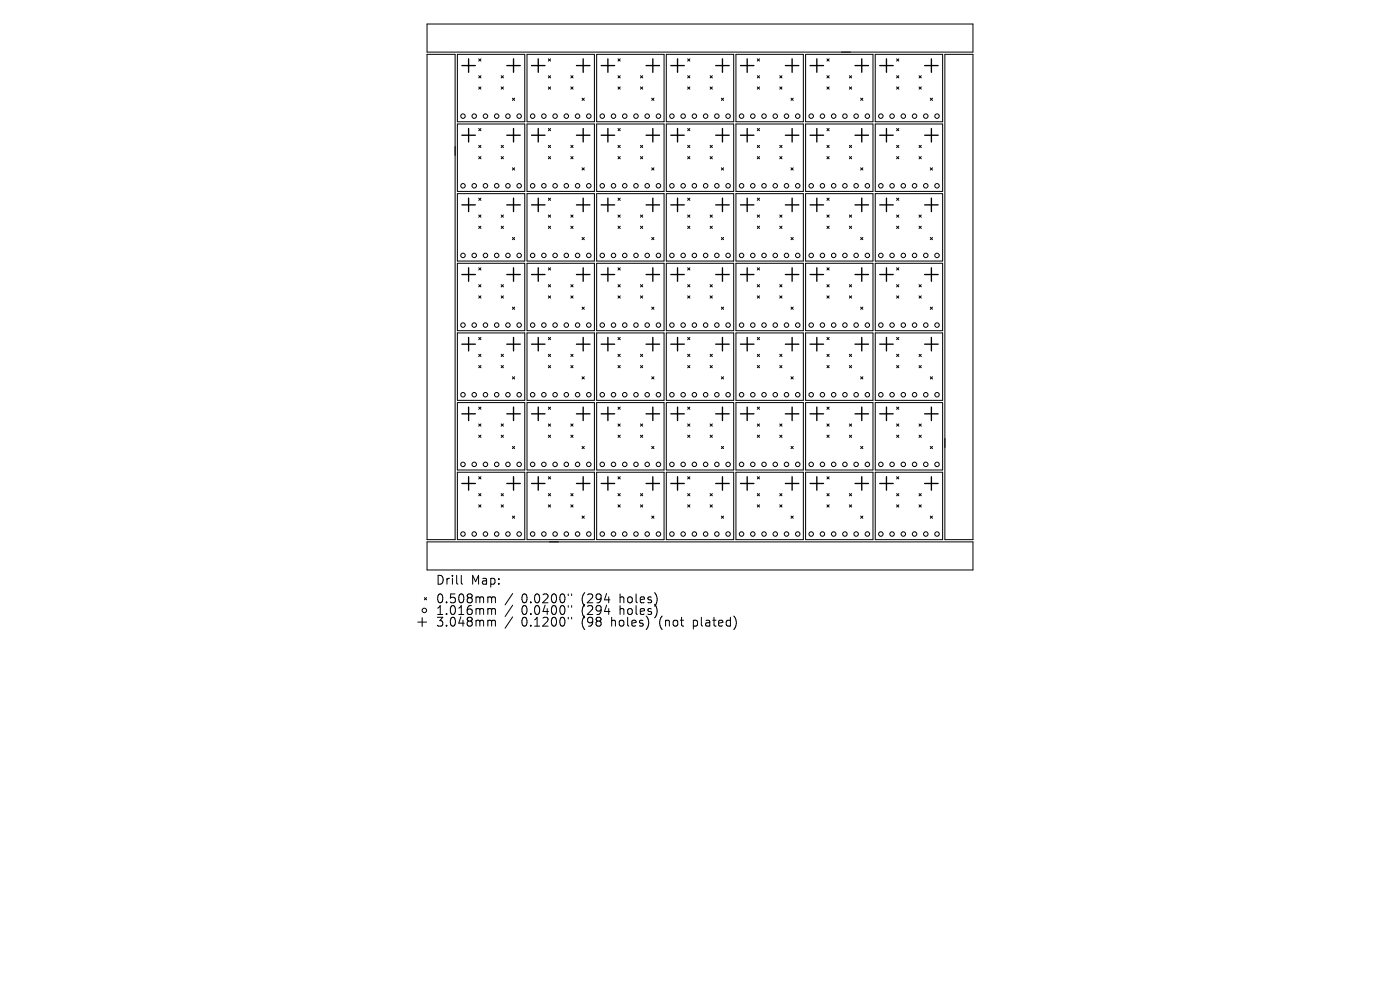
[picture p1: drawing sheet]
<svg xmlns="http://www.w3.org/2000/svg" width="297mm" height="210mm" viewBox="0 0 297 210" stroke-linecap="round" stroke-linejoin="round" font-family="sans-serif">
<defs><g id="words">
<g font-size="2.6">
<text x="92.4" y="124.3">Drill</text>
<text x="99.9" y="124.3">Map:</text>
<text x="92.4" y="128.2">0.508mm</text>
<text x="92.4" y="130.7">1.016mm</text>
<text x="110.6" y="128.2">0.0200&quot;</text>
<text x="110.6" y="130.7">0.0400&quot;</text>
<text x="123.5" y="128.2">(294</text>
<text x="123.5" y="130.7">(294</text>
<text x="131.7" y="128.2">holes)</text>
<text x="131.7" y="130.7">holes)</text>
<text x="92.4" y="133.2">3.048mm</text>
<text x="110.6" y="133.2">0.1200&quot;</text>
<text x="123.5" y="133.2">(98</text>
<text x="129.9" y="133.2">holes)</text>
<text x="140.3" y="133.2">(not</text>
<text x="147.6" y="133.2">plated)</text>
</g>
</g></defs>
<g fill="none" stroke="#000" stroke-width=".21">
<path d="M90.6 5.1h115.8v6h-115.8zM90.6 11.5h6v103h-6zM97 11.5h14.3v14.3h-14.3zM101.6 12.5l.4 .5M101.6 16.1l.4 .4M101.6 18.4l.4 .5M102 12.5l-.4 .5M102 16.1l-.4 .4M102 18.4l-.4 .5M106.3 16.1l.5 .4M106.3 18.4l.5 .5M106.8 16.1l-.5 .4"/>
<path d="M106.8 18.4l-.5 .5M111.8 11.5h14.3v14.3h-14.3zM116.3 12.5l.5 .5M116.3 16.1l.5 .4M116.3 18.4l.5 .5M116.8 12.5l-.5 .5M116.8 16.1l-.5 .4M116.8 18.4l-.5 .5M121.1 16.1l.5 .4M121.1 18.4l.5 .5M121.6 16.1l-.5 .4M121.6 18.4l-.5 .5"/>
<path d="M126.6 11.5h14.3v14.3h-14.3zM131.1 12.5l.5 .5M131.1 16.1l.5 .4M131.1 18.4l.5 .5M131.6 12.5l-.5 .5M131.6 16.1l-.5 .4M131.6 18.4l-.5 .5M135.9 16.1l.4 .4M135.9 18.4l.4 .5M136.3 16.1l-.4 .4M136.3 18.4l-.4 .5M141.4 11.5h14.3v14.3h-14.3z"/>
<path d="M145.9 12.5l.5 .5M145.9 16.1l.5 .4M145.9 18.4l.5 .5M146.4 12.5l-.5 .5M146.4 18.4l-.5 .5M146.4 16.1l-.5 .4M150.6 16.1l.5 .4M150.6 18.4l.5 .5M151.1 16.1l-.5 .4M151.1 18.4l-.5 .5M156.1 11.5h14.3v14.3h-14.3zM160.7 12.5l.4 .5"/>
<path d="M160.7 16.1l.4 .4M160.7 18.4l.4 .5M161.1 12.5l-.4 .5M161.1 16.1l-.4 .4M161.1 18.4l-.4 .5M165.4 16.1l.5 .4M165.4 18.4l.5 .5M165.9 16.1l-.5 .4M165.9 18.4l-.5 .5M170.9 11.5h14.3v14.3h-14.3zM175.4 12.5l.5 .5M175.4 16.1l.5 .4"/>
<path d="M175.4 18.4l.5 .5M175.9 12.5l-.5 .5M175.9 16.1l-.5 .4M175.9 18.4l-.5 .5M180.2 16.1l.5 .4M180.2 18.4l.5 .5M180.7 16.1l-.5 .4M180.7 18.4l-.5 .5M185.7 11.5h14.3v14.3h-14.3zM190.2 12.5l.5 .5M190.2 16.1l.5 .4M190.2 18.4l.5 .5"/>
<path d="M190.7 12.5l-.5 .5M190.7 16.1l-.5 .4M190.7 18.4l-.5 .5M195 16.1l.4 .4M195 18.4l.4 .5M195.4 16.1l-.4 .4M195.4 18.4l-.4 .5M200.5 11.5h5.9v103h-5.9zM97 26.3h14.3v14.3h-14.3zM101.6 27.3l.4 .4M101.6 30.8l.4 .5M101.6 33.2l.4 .5"/>
<path d="M102 27.3l-.4 .4M102 30.8l-.4 .5M102 33.2l-.4 .5M106.3 30.8l.5 .5M106.3 33.2l.5 .5M106.8 30.8l-.5 .5M106.8 33.2l-.5 .5M108.7 20.8l.5 .5M108.7 35.6l.5 .5M109.2 20.8l-.5 .5M109.2 35.6l-.5 .5M111.8 26.3h14.3v14.3h-14.3z"/>
<path d="M116.3 27.3l.5 .4M116.3 30.8l.5 .5M116.3 33.2l.5 .5M116.8 27.3l-.5 .4M116.8 30.8l-.5 .5M116.8 33.2l-.5 .5M121.1 30.8l.5 .5M121.1 33.2l.5 .5M121.6 30.8l-.5 .5M121.6 33.2l-.5 .5M123.5 35.6l.5 .5M123.5 20.8l.5 .5"/>
<path d="M124 35.6l-.5 .5M124 20.8l-.5 .5M126.6 26.3h14.3v14.3h-14.3zM131.1 27.3l.5 .4M131.1 30.8l.5 .5M131.1 33.2l.5 .5M131.6 27.3l-.5 .4M131.6 33.2l-.5 .5M131.6 30.8l-.5 .5M135.9 33.2l.4 .5M135.9 30.8l.4 .5M136.3 30.8l-.4 .5"/>
<path d="M136.3 33.2l-.4 .5M138.3 20.8l.4 .5M138.3 35.6l.4 .5M138.7 20.8l-.4 .5M138.7 35.6l-.4 .5M141.4 26.3h14.3v14.3h-14.3zM145.9 30.8l.5 .5M145.9 33.2l.5 .5M145.9 27.3l.5 .4M146.4 27.3l-.5 .4M146.4 33.2l-.5 .5M146.4 30.8l-.5 .5"/>
<path d="M150.6 30.8l.5 .5M150.6 33.2l.5 .5M151.1 30.8l-.5 .5M151.1 33.2l-.5 .5M153 20.8l.5 .5M153 35.6l.5 .5M153.5 20.8l-.5 .5M153.5 35.6l-.5 .5M156.1 26.3h14.3v14.3h-14.3zM160.7 27.3l.4 .4M160.7 30.8l.4 .5M160.7 33.2l.4 .5"/>
<path d="M161.1 27.3l-.4 .4M161.1 33.2l-.4 .5M161.1 30.8l-.4 .5M165.4 30.8l.5 .5M165.4 33.2l.5 .5M165.9 30.8l-.5 .5M165.9 33.2l-.5 .5M167.8 35.6l.5 .5M167.8 20.8l.5 .5M168.3 20.8l-.5 .5M168.3 35.6l-.5 .5M170.9 26.3h14.3v14.3h-14.3z"/>
<path d="M175.4 27.3l.5 .4M175.4 30.8l.5 .5M175.4 33.2l.5 .5M175.9 27.3l-.5 .4M175.9 33.2l-.5 .5M175.9 30.8l-.5 .5M180.2 33.2l.5 .5M180.2 30.8l.5 .5M180.7 30.8l-.5 .5M180.7 33.2l-.5 .5M182.6 35.6l.5 .5M182.6 20.8l.5 .5"/>
<path d="M183.1 20.8l-.5 .5M183.1 35.6l-.5 .5M185.7 26.3h14.3v14.3h-14.3zM190.2 30.8l.5 .5M190.2 33.2l.5 .5M190.2 27.3l.5 .4M190.7 27.3l-.5 .4M190.7 33.2l-.5 .5M190.7 30.8l-.5 .5M195 30.8l.4 .5M195 33.2l.4 .5M195.4 30.8l-.4 .5"/>
<path d="M195.4 33.2l-.4 .5M197.4 20.8l.4 .5M197.4 35.6l.4 .5M197.8 20.8l-.4 .5M197.8 35.6l-.4 .5M97 41.1h14.3v14.3h-14.3zM97 55.9h14.3v14.3h-14.3zM101.6 42l.4 .5M101.6 45.6l.4 .5M101.6 48l.4 .5M101.6 56.8l.4 .5M102 42l-.4 .5"/>
<path d="M102 45.6l-.4 .5M102 48l-.4 .5M102 56.8l-.4 .5M106.3 45.6l.5 .5M106.3 48l.5 .5M106.8 45.6l-.5 .5M106.8 48l-.5 .5M108.7 50.4l.5 .4M109.2 50.4l-.5 .4M111.8 41.1h14.3v14.3h-14.3zM111.8 55.9h14.3v14.3h-14.3zM116.3 42l.5 .5"/>
<path d="M116.3 45.6l.5 .5M116.3 48l.5 .5M116.3 56.8l.5 .5M116.8 42l-.5 .5M116.8 48l-.5 .5M116.8 56.8l-.5 .5M116.8 45.6l-.5 .5M121.1 48l.5 .5M121.1 45.6l.5 .5M121.6 45.6l-.5 .5M121.6 48l-.5 .5M123.5 50.4l.5 .4"/>
<path d="M124 50.4l-.5 .4M126.6 41.1h14.3v14.3h-14.3zM126.6 55.9h14.3v14.3h-14.3zM131.1 45.6l.5 .5M131.1 48l.5 .5M131.1 42l.5 .5M131.1 56.8l.5 .5M131.6 42l-.5 .5M131.6 48l-.5 .5M131.6 56.8l-.5 .5M131.6 45.6l-.5 .5M135.9 45.6l.4 .5"/>
<path d="M135.9 48l.4 .5M136.3 45.6l-.4 .5M136.3 48l-.4 .5M138.3 50.4l.4 .4M138.7 50.4l-.4 .4M141.4 41.1h14.3v14.3h-14.3zM141.4 55.9h14.3v14.3h-14.3zM145.9 48l.5 .5M145.9 56.8l.5 .5M145.9 42l.5 .5M145.9 45.6l.5 .5M146.4 42l-.5 .5"/>
<path d="M146.4 48l-.5 .5M146.4 56.8l-.5 .5M146.4 45.6l-.5 .5M150.6 45.6l.5 .5M150.6 48l.5 .5M151.1 45.6l-.5 .5M151.1 48l-.5 .5M153 50.4l.5 .4M153.5 50.4l-.5 .4M156.1 41.1h14.3v14.3h-14.3zM156.1 55.9h14.3v14.3h-14.3zM160.7 42l.4 .5"/>
<path d="M160.7 45.6l.4 .5M160.7 48l.4 .5M160.7 56.8l.4 .5M161.1 42l-.4 .5M161.1 48l-.4 .5M161.1 56.8l-.4 .5M161.1 45.6l-.4 .5M165.4 48l.5 .5M165.4 45.6l.5 .5M165.9 45.6l-.5 .5M165.9 48l-.5 .5M167.8 50.4l.5 .4"/>
<path d="M168.3 50.4l-.5 .4M170.9 41.1h14.3v14.3h-14.3zM170.9 55.9h14.3v14.3h-14.3zM175.4 45.6l.5 .5M175.4 48l.5 .5M175.4 42l.5 .5M175.4 56.8l.5 .5M175.9 42l-.5 .5M175.9 48l-.5 .5M175.9 56.8l-.5 .5M175.9 45.6l-.5 .5M180.2 45.6l.5 .5"/>
<path d="M180.2 48l.5 .5M180.7 45.6l-.5 .5M180.7 48l-.5 .5M182.6 50.4l.5 .4M183.1 50.4l-.5 .4M185.7 41.1h14.3v14.3h-14.3zM185.7 55.9h14.3v14.3h-14.3zM190.2 48l.5 .5M190.2 56.8l.5 .5M190.2 42l.5 .5M190.2 45.6l.5 .5M190.7 42l-.5 .5"/>
<path d="M190.7 48l-.5 .5M190.7 56.8l-.5 .5M190.7 45.6l-.5 .5M195 45.6l.4 .5M195 48l.4 .5M195.4 45.6l-.4 .5M195.4 48l-.4 .5M197.4 50.4l.4 .4M197.8 50.4l-.4 .4M97 70.6h14.3v14.3h-14.3zM101.6 60.4l.4 .5M101.6 62.8l.4 .4"/>
<path d="M101.6 71.6l.4 .5M101.6 75.2l.4 .4M101.6 77.5l.4 .5M102 60.4l-.4 .5M102 62.8l-.4 .4M102 71.6l-.4 .5M102 75.2l-.4 .4M102 77.5l-.4 .5M106.3 60.4l.5 .5M106.3 62.8l.5 .4M106.3 75.2l.5 .4M106.3 77.5l.5 .5"/>
<path d="M106.8 60.4l-.5 .5M106.8 62.8l-.5 .4M106.8 75.2l-.5 .4M106.8 77.5l-.5 .5M108.7 79.9l.5 .5M108.7 65.1l.5 .5M109.2 65.1l-.5 .5M109.2 79.9l-.5 .5M111.8 70.6h14.3v14.3h-14.3zM116.3 60.4l.5 .5M116.3 62.8l.5 .4M116.3 77.5l.5 .5"/>
<path d="M116.3 71.6l.5 .5M116.3 75.2l.5 .4M116.8 62.8l-.5 .4M116.8 71.6l-.5 .5M116.8 75.2l-.5 .4M116.8 77.5l-.5 .5M116.8 60.4l-.5 .5M121.1 75.2l.5 .4M121.1 77.5l.5 .5M121.1 60.4l.5 .5M121.1 62.8l.5 .4M121.6 60.4l-.5 .5"/>
<path d="M121.6 62.8l-.5 .4M121.6 75.2l-.5 .4M121.6 77.5l-.5 .5M123.5 79.9l.5 .5M123.5 65.1l.5 .5M124 65.1l-.5 .5M124 79.9l-.5 .5M126.6 70.6h14.3v14.3h-14.3zM131.1 62.8l.5 .4M131.1 71.6l.5 .5M131.1 60.4l.5 .5M131.1 75.2l.5 .4"/>
<path d="M131.1 77.5l.5 .5M131.6 62.8l-.5 .4M131.6 71.6l-.5 .5M131.6 75.2l-.5 .4M131.6 77.5l-.5 .5M131.6 60.4l-.5 .5M135.9 60.4l.4 .5M135.9 75.2l.4 .4M135.9 77.5l.4 .5M135.9 62.8l.4 .4M136.3 60.4l-.4 .5M136.3 62.8l-.4 .4"/>
<path d="M136.3 75.2l-.4 .4M136.3 77.5l-.4 .5M138.3 79.9l.4 .5M138.3 65.1l.4 .5M138.7 65.1l-.4 .5M138.7 79.9l-.4 .5M141.4 70.6h14.3v14.3h-14.3zM145.9 71.6l.5 .5M145.9 75.2l.5 .4M145.9 60.4l.5 .5M145.9 62.8l.5 .4M145.9 77.5l.5 .5"/>
<path d="M146.4 62.8l-.5 .4M146.4 71.6l-.5 .5M146.4 77.5l-.5 .5M146.4 60.4l-.5 .5M146.4 75.2l-.5 .4M150.6 60.4l.5 .5M150.6 62.8l.5 .4M150.6 75.2l.5 .4M150.6 77.5l.5 .5M151.1 60.4l-.5 .5M151.1 62.8l-.5 .4M151.1 75.2l-.5 .4"/>
<path d="M151.1 77.5l-.5 .5M153 65.1l.5 .5M153 79.9l.5 .5M153.5 65.1l-.5 .5M153.5 79.9l-.5 .5M156.1 70.6h14.3v14.3h-14.3zM160.7 60.4l.4 .5M160.7 75.2l.4 .4M160.7 77.5l.4 .5M160.7 62.8l.4 .4M160.7 71.6l.4 .5M161.1 62.8l-.4 .4"/>
<path d="M161.1 71.6l-.4 .5M161.1 77.5l-.4 .5M161.1 60.4l-.4 .5M161.1 75.2l-.4 .4M165.4 60.4l.5 .5M165.4 62.8l.5 .4M165.4 75.2l.5 .4M165.4 77.5l.5 .5M165.9 60.4l-.5 .5M165.9 62.8l-.5 .4M165.9 75.2l-.5 .4M165.9 77.5l-.5 .5"/>
<path d="M167.8 65.1l.5 .5M167.8 79.9l.5 .5M168.3 65.1l-.5 .5M168.3 79.9l-.5 .5M170.9 70.6h14.3v14.3h-14.3zM175.4 62.8l.5 .4M175.4 71.6l.5 .5M175.4 60.4l.5 .5M175.4 75.2l.5 .4M175.4 77.5l.5 .5M175.9 62.8l-.5 .4M175.9 71.6l-.5 .5"/>
<path d="M175.9 77.5l-.5 .5M175.9 60.4l-.5 .5M175.9 75.2l-.5 .4M180.2 60.4l.5 .5M180.2 75.2l.5 .4M180.2 77.5l.5 .5M180.2 62.8l.5 .4M180.7 60.4l-.5 .5M180.7 62.8l-.5 .4M180.7 75.2l-.5 .4M180.7 77.5l-.5 .5M182.6 79.9l.5 .5"/>
<path d="M182.6 65.1l.5 .5M183.1 65.1l-.5 .5M183.1 79.9l-.5 .5M185.7 70.6h14.3v14.3h-14.3zM190.2 71.6l.5 .5M190.2 75.2l.5 .4M190.2 60.4l.5 .5M190.2 62.8l.5 .4M190.2 77.5l.5 .5M190.7 62.8l-.5 .4M190.7 71.6l-.5 .5M190.7 77.5l-.5 .5"/>
<path d="M190.7 60.4l-.5 .5M190.7 75.2l-.5 .4M195 60.4l.4 .5M195 62.8l.4 .4M195 77.5l.4 .5M195 75.2l.4 .4M195.4 60.4l-.4 .5M195.4 62.8l-.4 .4M195.4 75.2l-.4 .4M195.4 77.5l-.4 .5M197.4 65.1l.4 .5M197.4 79.9l.4 .5"/>
<path d="M197.8 65.1l-.4 .5M197.8 79.9l-.4 .5M97 85.4h14.3v14.3h-14.3zM101.6 86.4l.4 .4M101.6 89.9l.4 .5M101.6 92.3l.4 .5M102 86.4l-.4 .4M102 89.9l-.4 .5M102 92.3l-.4 .5M106.3 89.9l.5 .5M106.3 92.3l.5 .5M106.8 89.9l-.5 .5"/>
<path d="M106.8 92.3l-.5 .5M108.7 94.7l.5 .5M109.2 94.7l-.5 .5M111.8 85.4h14.3v14.3h-14.3zM116.3 86.4l.5 .4M116.3 89.9l.5 .5M116.3 92.3l.5 .5M116.8 86.4l-.5 .4M116.8 89.9l-.5 .5M116.8 92.3l-.5 .5M121.1 89.9l.5 .5M121.1 92.3l.5 .5"/>
<path d="M121.6 89.9l-.5 .5M121.6 92.3l-.5 .5M123.5 94.7l.5 .5M124 94.7l-.5 .5M126.6 85.4h14.3v14.3h-14.3zM131.1 86.4l.5 .4M131.1 89.9l.5 .5M131.1 92.3l.5 .5M131.6 86.4l-.5 .4M131.6 89.9l-.5 .5M131.6 92.3l-.5 .5M135.9 89.9l.4 .5"/>
<path d="M135.9 92.3l.4 .5M136.3 89.9l-.4 .5M136.3 92.3l-.4 .5M138.3 94.7l.4 .5M138.7 94.7l-.4 .5M141.4 85.4h14.3v14.3h-14.3zM145.9 89.9l.5 .5M145.9 92.3l.5 .5M145.9 86.4l.5 .4M146.4 86.4l-.5 .4M146.4 89.9l-.5 .5M146.4 92.3l-.5 .5"/>
<path d="M150.6 89.9l.5 .5M150.6 92.3l.5 .5M151.1 89.9l-.5 .5M151.1 92.3l-.5 .5M153 94.7l.5 .5M153.5 94.7l-.5 .5M156.1 85.4h14.3v14.3h-14.3zM160.7 86.4l.4 .4M160.7 89.9l.4 .5M160.7 92.3l.4 .5M161.1 86.4l-.4 .4M161.1 89.9l-.4 .5"/>
<path d="M161.1 92.3l-.4 .5M165.4 89.9l.5 .5M165.4 92.3l.5 .5M165.9 89.9l-.5 .5M165.9 92.3l-.5 .5M167.8 94.7l.5 .5M168.3 94.7l-.5 .5M170.9 85.4h14.3v14.3h-14.3zM175.4 86.4l.5 .4M175.4 89.9l.5 .5M175.4 92.3l.5 .5M175.9 86.4l-.5 .4"/>
<path d="M175.9 89.9l-.5 .5M175.9 92.3l-.5 .5M180.2 92.3l.5 .5M180.2 89.9l.5 .5M180.7 89.9l-.5 .5M180.7 92.3l-.5 .5M182.6 94.7l.5 .5M183.1 94.7l-.5 .5M185.7 85.4h14.3v14.3h-14.3zM190.2 89.9l.5 .5M190.2 92.3l.5 .5M190.2 86.4l.5 .4"/>
<path d="M190.7 86.4l-.5 .4M190.7 92.3l-.5 .5M190.7 89.9l-.5 .5M195 89.9l.4 .5M195 92.3l.4 .5M195.4 89.9l-.4 .5M195.4 92.3l-.4 .5M197.4 94.7l.4 .5M197.8 94.7l-.4 .5M90.6 115h115.8v5.9h-115.8zM97 100.2h14.3v14.3h-14.3zM101.6 101.1l.4 .5"/>
<path d="M101.6 104.7l.4 .5M101.6 107.1l.4 .5M102 101.1l-.4 .5M102 104.7l-.4 .5M102 107.1l-.4 .5M106.3 104.7l.5 .5M106.3 107.1l.5 .5M106.8 104.7l-.5 .5M106.8 107.1l-.5 .5M108.7 109.5l.5 .4M109.2 109.5l-.5 .4M111.8 100.2h14.3v14.3h-14.3z"/>
<path d="M116.3 101.1l.5 .5M116.3 104.7l.5 .5M116.3 107.1l.5 .5M116.8 101.1l-.5 .5M116.8 104.7l-.5 .5M116.8 107.1l-.5 .5M121.1 107.1l.5 .5M121.1 104.7l.5 .5M121.6 104.7l-.5 .5M121.6 107.1l-.5 .5M123.5 109.5l.5 .4M124 109.5l-.5 .4"/>
<path d="M126.6 100.2h14.3v14.3h-14.3zM131.1 104.7l.5 .5M131.1 107.1l.5 .5M131.1 101.1l.5 .5M131.6 101.1l-.5 .5M131.6 104.7l-.5 .5M131.6 107.1l-.5 .5M135.9 104.7l.4 .5M135.9 107.1l.4 .5M136.3 104.7l-.4 .5M136.3 107.1l-.4 .5M138.3 109.5l.4 .4"/>
<path d="M138.7 109.5l-.4 .4M141.4 100.2h14.3v14.3h-14.3zM145.9 101.1l.5 .5M145.9 104.7l.5 .5M145.9 107.1l.5 .5M146.4 101.1l-.5 .5M146.4 104.7l-.5 .5M146.4 107.1l-.5 .5M150.6 104.7l.5 .5M150.6 107.1l.5 .5M151.1 104.7l-.5 .5M151.1 107.1l-.5 .5"/>
<path d="M153 109.5l.5 .4M153.5 109.5l-.5 .4M156.1 100.2h14.3v14.3h-14.3zM160.7 101.1l.4 .5M160.7 104.7l.4 .5M160.7 107.1l.4 .5M161.1 101.1l-.4 .5M161.1 104.7l-.4 .5M161.1 107.1l-.4 .5M165.4 107.1l.5 .5M165.4 104.7l.5 .5M165.9 104.7l-.5 .5"/>
<path d="M165.9 107.1l-.5 .5M167.8 109.5l.5 .4M168.3 109.5l-.5 .4M170.9 100.2h14.3v14.3h-14.3zM175.4 104.7l.5 .5M175.4 107.1l.5 .5M175.4 101.1l.5 .5M175.9 101.1l-.5 .5M175.9 104.7l-.5 .5M175.9 107.1l-.5 .5M180.2 104.7l.5 .5M180.2 107.1l.5 .5"/>
<path d="M180.7 104.7l-.5 .5M180.7 107.1l-.5 .5M182.6 109.5l.5 .4M183.1 109.5l-.5 .4M185.7 100.2h14.3v14.3h-14.3zM190.2 107.1l.5 .5M190.2 101.1l.5 .5M190.2 104.7l.5 .5M190.7 101.1l-.5 .5M190.7 104.7l-.5 .5M190.7 107.1l-.5 .5M195 104.7l.4 .5"/>
<path d="M195 107.1l.4 .5M195.4 104.7l-.4 .5M195.4 107.1l-.4 .5M197.4 109.5l.4 .4M197.8 109.5l-.4 .4M88.6 132h1.9M89.6 131v1.9M90 126.8l.5 .4M90.5 126.8l-.5 .4M97.9 122.1v1.6l.2 .2M103.8 126.6l.4 .1 .1 .2M103.8 129.1h.2l.3 .3"/>
<path d="M103.8 131.6h.2l.3 .2M104.3 126.9l.3-.3 .4 .1 .1 1.2M104.3 126.9v1M104.3 129.4v.9M104.3 131.8v1M104.3 129.4l.3-.3 .4 .1 .1 1.1M104.3 131.8l.3-.2 .4 .1 .1 1.1M108.8 125.9l-1.6 2.4M108.8 128.4l-1.6 2.4M108.8 130.9l-1.6 2.4M120.6 126v.3M120.6 128.5v.3"/>
<path d="M120.6 130.9v.4M121.3 126v.3M121.3 128.5v.3M121.3 130.9v.4"/>
<circle cx="98.2" cy="24.6" r=".48"/>
<circle cx="98.2" cy="39.4" r=".48"/>
<circle cx="100.6" cy="24.6" r=".48"/>
<circle cx="100.6" cy="39.4" r=".48"/>
<circle cx="103" cy="24.6" r=".48"/>
<circle cx="103" cy="39.4" r=".48"/>
<circle cx="105.4" cy="24.6" r=".48"/>
<circle cx="105.4" cy="39.4" r=".48"/>
<circle cx="107.8" cy="24.6" r=".48"/>
<circle cx="107.8" cy="39.4" r=".48"/>
<circle cx="110.1" cy="24.6" r=".48"/>
<circle cx="110.1" cy="39.4" r=".48"/>
<circle cx="113" cy="24.6" r=".48"/>
<circle cx="113" cy="39.4" r=".48"/>
<circle cx="115.4" cy="24.6" r=".48"/>
<circle cx="115.4" cy="39.4" r=".48"/>
<circle cx="117.8" cy="24.6" r=".48"/>
<circle cx="117.8" cy="39.4" r=".48"/>
<circle cx="120.1" cy="24.6" r=".48"/>
<circle cx="120.1" cy="39.4" r=".48"/>
<circle cx="122.5" cy="24.6" r=".48"/>
<circle cx="122.5" cy="39.4" r=".48"/>
<circle cx="124.9" cy="24.6" r=".48"/>
<circle cx="124.9" cy="39.4" r=".48"/>
<circle cx="127.8" cy="24.6" r=".48"/>
<circle cx="127.8" cy="39.4" r=".48"/>
<circle cx="130.2" cy="24.6" r=".48"/>
<circle cx="130.2" cy="39.4" r=".48"/>
<circle cx="132.5" cy="24.6" r=".48"/>
<circle cx="132.5" cy="39.4" r=".48"/>
<circle cx="134.9" cy="24.6" r=".48"/>
<circle cx="134.9" cy="39.4" r=".48"/>
<circle cx="137.3" cy="24.6" r=".48"/>
<circle cx="137.3" cy="39.4" r=".48"/>
<circle cx="139.7" cy="24.6" r=".48"/>
<circle cx="139.7" cy="39.4" r=".48"/>
<circle cx="142.5" cy="24.6" r=".48"/>
<circle cx="142.5" cy="39.4" r=".48"/>
<circle cx="144.9" cy="24.6" r=".48"/>
<circle cx="144.9" cy="39.4" r=".48"/>
<circle cx="147.3" cy="24.6" r=".48"/>
<circle cx="147.3" cy="39.4" r=".48"/>
<circle cx="149.7" cy="24.6" r=".48"/>
<circle cx="149.7" cy="39.4" r=".48"/>
<circle cx="152.1" cy="24.6" r=".48"/>
<circle cx="152.1" cy="39.4" r=".48"/>
<circle cx="154.5" cy="24.6" r=".48"/>
<circle cx="154.5" cy="39.4" r=".48"/>
<circle cx="157.3" cy="24.6" r=".48"/>
<circle cx="157.3" cy="39.4" r=".48"/>
<circle cx="159.7" cy="24.6" r=".48"/>
<circle cx="159.7" cy="39.4" r=".48"/>
<circle cx="162.1" cy="24.6" r=".48"/>
<circle cx="162.1" cy="39.4" r=".48"/>
<circle cx="164.5" cy="24.6" r=".48"/>
<circle cx="164.5" cy="39.4" r=".48"/>
<circle cx="166.9" cy="24.6" r=".48"/>
<circle cx="166.9" cy="39.4" r=".48"/>
<circle cx="169.2" cy="24.6" r=".48"/>
<circle cx="169.2" cy="39.4" r=".48"/>
<circle cx="172.1" cy="24.6" r=".48"/>
<circle cx="172.1" cy="39.4" r=".48"/>
<circle cx="174.5" cy="24.6" r=".48"/>
<circle cx="174.5" cy="39.4" r=".48"/>
<circle cx="176.9" cy="24.6" r=".48"/>
<circle cx="176.9" cy="39.4" r=".48"/>
<circle cx="179.2" cy="24.6" r=".48"/>
<circle cx="179.2" cy="39.4" r=".48"/>
<circle cx="181.6" cy="24.6" r=".48"/>
<circle cx="181.6" cy="39.4" r=".48"/>
<circle cx="184" cy="24.6" r=".48"/>
<circle cx="184" cy="39.4" r=".48"/>
<circle cx="186.9" cy="24.6" r=".48"/>
<circle cx="186.9" cy="39.4" r=".48"/>
<circle cx="189.3" cy="24.6" r=".48"/>
<circle cx="189.3" cy="39.4" r=".48"/>
<circle cx="191.6" cy="24.6" r=".48"/>
<circle cx="191.6" cy="39.4" r=".48"/>
<circle cx="194" cy="24.6" r=".48"/>
<circle cx="194" cy="39.4" r=".48"/>
<circle cx="196.4" cy="24.6" r=".48"/>
<circle cx="196.4" cy="39.4" r=".48"/>
<circle cx="198.8" cy="24.6" r=".48"/>
<circle cx="198.8" cy="39.4" r=".48"/>
<circle cx="98.2" cy="54.2" r=".48"/>
<circle cx="100.6" cy="54.2" r=".48"/>
<circle cx="103" cy="54.2" r=".48"/>
<circle cx="105.4" cy="54.2" r=".48"/>
<circle cx="107.8" cy="54.2" r=".48"/>
<circle cx="110.1" cy="54.2" r=".48"/>
<circle cx="113" cy="54.2" r=".48"/>
<circle cx="115.4" cy="54.2" r=".48"/>
<circle cx="117.8" cy="54.2" r=".48"/>
<circle cx="120.1" cy="54.2" r=".48"/>
<circle cx="122.5" cy="54.2" r=".48"/>
<circle cx="124.9" cy="54.2" r=".48"/>
<circle cx="127.8" cy="54.2" r=".48"/>
<circle cx="130.2" cy="54.2" r=".48"/>
<circle cx="132.5" cy="54.2" r=".48"/>
<circle cx="134.9" cy="54.2" r=".48"/>
<circle cx="137.3" cy="54.2" r=".48"/>
<circle cx="139.7" cy="54.2" r=".48"/>
<circle cx="142.5" cy="54.2" r=".48"/>
<circle cx="144.9" cy="54.2" r=".48"/>
<circle cx="147.3" cy="54.2" r=".48"/>
<circle cx="149.7" cy="54.2" r=".48"/>
<circle cx="152.1" cy="54.2" r=".48"/>
<circle cx="154.5" cy="54.2" r=".48"/>
<circle cx="157.3" cy="54.2" r=".48"/>
<circle cx="159.7" cy="54.2" r=".48"/>
<circle cx="162.1" cy="54.2" r=".48"/>
<circle cx="164.5" cy="54.2" r=".48"/>
<circle cx="166.9" cy="54.2" r=".48"/>
<circle cx="169.2" cy="54.2" r=".48"/>
<circle cx="172.1" cy="54.2" r=".48"/>
<circle cx="174.5" cy="54.2" r=".48"/>
<circle cx="176.9" cy="54.2" r=".48"/>
<circle cx="179.2" cy="54.2" r=".48"/>
<circle cx="181.6" cy="54.2" r=".48"/>
<circle cx="184" cy="54.2" r=".48"/>
<circle cx="186.9" cy="54.2" r=".48"/>
<circle cx="189.3" cy="54.2" r=".48"/>
<circle cx="191.6" cy="54.2" r=".48"/>
<circle cx="194" cy="54.2" r=".48"/>
<circle cx="196.4" cy="54.2" r=".48"/>
<circle cx="198.8" cy="54.2" r=".48"/>
<circle cx="98.2" cy="69" r=".48"/>
<circle cx="100.6" cy="69" r=".48"/>
<circle cx="103" cy="69" r=".48"/>
<circle cx="105.4" cy="69" r=".48"/>
<circle cx="107.8" cy="69" r=".48"/>
<circle cx="110.1" cy="69" r=".48"/>
<circle cx="113" cy="69" r=".48"/>
<circle cx="115.4" cy="69" r=".48"/>
<circle cx="117.8" cy="69" r=".48"/>
<circle cx="120.1" cy="69" r=".48"/>
<circle cx="122.5" cy="69" r=".48"/>
<circle cx="124.9" cy="69" r=".48"/>
<circle cx="127.8" cy="69" r=".48"/>
<circle cx="130.2" cy="69" r=".48"/>
<circle cx="132.5" cy="69" r=".48"/>
<circle cx="134.9" cy="69" r=".48"/>
<circle cx="137.3" cy="69" r=".48"/>
<circle cx="139.7" cy="69" r=".48"/>
<circle cx="142.5" cy="69" r=".48"/>
<circle cx="144.9" cy="69" r=".48"/>
<circle cx="147.3" cy="69" r=".48"/>
<circle cx="149.7" cy="69" r=".48"/>
<circle cx="152.1" cy="69" r=".48"/>
<circle cx="154.5" cy="69" r=".48"/>
<circle cx="157.3" cy="69" r=".48"/>
<circle cx="159.7" cy="69" r=".48"/>
<circle cx="162.1" cy="69" r=".48"/>
<circle cx="164.5" cy="69" r=".48"/>
<circle cx="166.9" cy="69" r=".48"/>
<circle cx="169.2" cy="69" r=".48"/>
<circle cx="172.1" cy="69" r=".48"/>
<circle cx="174.5" cy="69" r=".48"/>
<circle cx="176.9" cy="69" r=".48"/>
<circle cx="179.2" cy="69" r=".48"/>
<circle cx="181.6" cy="69" r=".48"/>
<circle cx="184" cy="69" r=".48"/>
<circle cx="186.9" cy="69" r=".48"/>
<circle cx="189.3" cy="69" r=".48"/>
<circle cx="191.6" cy="69" r=".48"/>
<circle cx="194" cy="69" r=".48"/>
<circle cx="196.4" cy="69" r=".48"/>
<circle cx="198.8" cy="69" r=".48"/>
<circle cx="98.2" cy="98.5" r=".48"/>
<circle cx="98.2" cy="83.7" r=".48"/>
<circle cx="100.6" cy="98.5" r=".48"/>
<circle cx="100.6" cy="83.7" r=".48"/>
<circle cx="103" cy="98.5" r=".48"/>
<circle cx="103" cy="83.7" r=".48"/>
<circle cx="105.4" cy="98.5" r=".48"/>
<circle cx="105.4" cy="83.7" r=".48"/>
<circle cx="107.8" cy="98.5" r=".48"/>
<circle cx="107.8" cy="83.7" r=".48"/>
<circle cx="110.1" cy="98.5" r=".48"/>
<circle cx="110.1" cy="83.7" r=".48"/>
<circle cx="113" cy="98.5" r=".48"/>
<circle cx="113" cy="83.7" r=".48"/>
<circle cx="115.4" cy="98.5" r=".48"/>
<circle cx="115.4" cy="83.7" r=".48"/>
<circle cx="117.8" cy="98.5" r=".48"/>
<circle cx="117.8" cy="83.7" r=".48"/>
<circle cx="120.1" cy="98.5" r=".48"/>
<circle cx="120.1" cy="83.7" r=".48"/>
<circle cx="122.5" cy="98.5" r=".48"/>
<circle cx="122.5" cy="83.7" r=".48"/>
<circle cx="124.9" cy="98.5" r=".48"/>
<circle cx="124.9" cy="83.7" r=".48"/>
<circle cx="127.8" cy="98.5" r=".48"/>
<circle cx="127.8" cy="83.7" r=".48"/>
<circle cx="130.2" cy="98.5" r=".48"/>
<circle cx="130.2" cy="83.7" r=".48"/>
<circle cx="132.5" cy="98.5" r=".48"/>
<circle cx="132.5" cy="83.7" r=".48"/>
<circle cx="134.9" cy="98.5" r=".48"/>
<circle cx="134.9" cy="83.7" r=".48"/>
<circle cx="137.3" cy="98.5" r=".48"/>
<circle cx="137.3" cy="83.7" r=".48"/>
<circle cx="139.7" cy="98.5" r=".48"/>
<circle cx="139.7" cy="83.7" r=".48"/>
<circle cx="142.5" cy="98.5" r=".48"/>
<circle cx="142.5" cy="83.7" r=".48"/>
<circle cx="144.9" cy="98.5" r=".48"/>
<circle cx="144.9" cy="83.7" r=".48"/>
<circle cx="147.3" cy="98.5" r=".48"/>
<circle cx="147.3" cy="83.7" r=".48"/>
<circle cx="149.7" cy="98.5" r=".48"/>
<circle cx="149.7" cy="83.7" r=".48"/>
<circle cx="152.1" cy="98.5" r=".48"/>
<circle cx="152.1" cy="83.7" r=".48"/>
<circle cx="154.5" cy="98.5" r=".48"/>
<circle cx="154.5" cy="83.7" r=".48"/>
<circle cx="157.3" cy="98.5" r=".48"/>
<circle cx="157.3" cy="83.7" r=".48"/>
<circle cx="159.7" cy="98.5" r=".48"/>
<circle cx="159.7" cy="83.7" r=".48"/>
<circle cx="162.1" cy="98.5" r=".48"/>
<circle cx="162.1" cy="83.7" r=".48"/>
<circle cx="164.5" cy="98.5" r=".48"/>
<circle cx="164.5" cy="83.7" r=".48"/>
<circle cx="166.9" cy="98.5" r=".48"/>
<circle cx="166.9" cy="83.7" r=".48"/>
<circle cx="169.2" cy="98.5" r=".48"/>
<circle cx="169.2" cy="83.7" r=".48"/>
<circle cx="172.1" cy="98.5" r=".48"/>
<circle cx="172.1" cy="83.7" r=".48"/>
<circle cx="174.5" cy="98.5" r=".48"/>
<circle cx="174.5" cy="83.7" r=".48"/>
<circle cx="176.9" cy="98.5" r=".48"/>
<circle cx="176.9" cy="83.7" r=".48"/>
<circle cx="179.2" cy="98.5" r=".48"/>
<circle cx="179.2" cy="83.7" r=".48"/>
<circle cx="181.6" cy="98.5" r=".48"/>
<circle cx="181.6" cy="83.7" r=".48"/>
<circle cx="184" cy="98.5" r=".48"/>
<circle cx="184" cy="83.7" r=".48"/>
<circle cx="186.9" cy="98.5" r=".48"/>
<circle cx="186.9" cy="83.7" r=".48"/>
<circle cx="189.3" cy="98.5" r=".48"/>
<circle cx="189.3" cy="83.7" r=".48"/>
<circle cx="191.6" cy="98.5" r=".48"/>
<circle cx="191.6" cy="83.7" r=".48"/>
<circle cx="194" cy="98.5" r=".48"/>
<circle cx="194" cy="83.7" r=".48"/>
<circle cx="196.4" cy="98.5" r=".48"/>
<circle cx="196.4" cy="83.7" r=".48"/>
<circle cx="198.8" cy="98.5" r=".48"/>
<circle cx="198.8" cy="83.7" r=".48"/>
<circle cx="98.2" cy="113.3" r=".48"/>
<circle cx="100.6" cy="113.3" r=".48"/>
<circle cx="103" cy="113.3" r=".48"/>
<circle cx="105.4" cy="113.3" r=".48"/>
<circle cx="107.8" cy="113.3" r=".48"/>
<circle cx="110.1" cy="113.3" r=".48"/>
<circle cx="113" cy="113.3" r=".48"/>
<circle cx="115.4" cy="113.3" r=".48"/>
<circle cx="117.8" cy="113.3" r=".48"/>
<circle cx="120.1" cy="113.3" r=".48"/>
<circle cx="122.5" cy="113.3" r=".48"/>
<circle cx="124.9" cy="113.3" r=".48"/>
<circle cx="127.8" cy="113.3" r=".48"/>
<circle cx="130.2" cy="113.3" r=".48"/>
<circle cx="132.5" cy="113.3" r=".48"/>
<circle cx="134.9" cy="113.3" r=".48"/>
<circle cx="137.3" cy="113.3" r=".48"/>
<circle cx="139.7" cy="113.3" r=".48"/>
<circle cx="142.5" cy="113.3" r=".48"/>
<circle cx="144.9" cy="113.3" r=".48"/>
<circle cx="147.3" cy="113.3" r=".48"/>
<circle cx="149.7" cy="113.3" r=".48"/>
<circle cx="152.1" cy="113.3" r=".48"/>
<circle cx="154.5" cy="113.3" r=".48"/>
<circle cx="157.3" cy="113.3" r=".48"/>
<circle cx="159.7" cy="113.3" r=".48"/>
<circle cx="162.1" cy="113.3" r=".48"/>
<circle cx="164.5" cy="113.3" r=".48"/>
<circle cx="166.9" cy="113.3" r=".48"/>
<circle cx="169.2" cy="113.3" r=".48"/>
<circle cx="172.1" cy="113.3" r=".48"/>
<circle cx="174.5" cy="113.3" r=".48"/>
<circle cx="176.9" cy="113.3" r=".48"/>
<circle cx="179.2" cy="113.3" r=".48"/>
<circle cx="181.6" cy="113.3" r=".48"/>
<circle cx="184" cy="113.3" r=".48"/>
<circle cx="186.9" cy="113.3" r=".48"/>
<circle cx="189.3" cy="113.3" r=".48"/>
<circle cx="191.6" cy="113.3" r=".48"/>
<circle cx="194" cy="113.3" r=".48"/>
<circle cx="196.4" cy="113.3" r=".48"/>
<circle cx="198.8" cy="113.3" r=".48"/>
<circle cx="90" cy="129.5" r=".48"/>
</g>
<g fill="none" stroke="#000" stroke-width=".29">
<path d="M98 13.9h2.8M99.4 12.5v2.8M107.5 13.9h2.9M108.9 12.5v2.8M112.8 13.9h2.8M114.2 12.5v2.8M122.3 13.9h2.8M123.7 12.5v2.8M127.5 13.9h2.9M129 12.5v2.8M137.1 13.9h2.8M138.5 12.5v2.8"/>
<path d="M142.3 13.9h2.9M143.7 12.5v2.8M151.8 13.9h2.9M153.3 12.5v2.8M157.1 13.9h2.8M158.5 12.5v2.8M166.6 13.9h2.9M168 12.5v2.8M171.9 13.9h2.8M173.3 12.5v2.8M181.4 13.9h2.8M182.8 12.5v2.8"/>
<path d="M186.6 13.9h2.9M188.1 12.5v2.8M196.2 13.9h2.8M197.6 12.5v2.8M98 28.7h2.8M99.4 27.3v2.8M107.5 28.7h2.9M108.9 27.3v2.8M112.8 28.7h2.8M114.2 27.3v2.8M122.3 28.7h2.8M123.7 27.3v2.8"/>
<path d="M127.5 28.7h2.9M129 27.3v2.8M137.1 28.7h2.8M138.5 27.3v2.8M142.3 28.7h2.9M143.7 27.3v2.8M151.8 28.7h2.9M153.3 27.3v2.8M157.1 28.7h2.8M158.5 27.3v2.8M166.6 28.7h2.9M168 27.3v2.8"/>
<path d="M171.9 28.7h2.8M173.3 27.3v2.8M181.4 28.7h2.8M182.8 27.3v2.8M186.6 28.7h2.9M188.1 27.3v2.8M196.2 28.7h2.8M197.6 27.3v2.8M98 43.5h2.8M98 58.2h2.8M99.4 42v2.9M99.4 56.8v2.9"/>
<path d="M107.5 43.5h2.9M107.5 58.2h2.9M108.9 42v2.9M108.9 56.8v2.9M112.8 43.5h2.8M112.8 58.2h2.8M114.2 42v2.9M114.2 56.8v2.9M122.3 43.5h2.8M122.3 58.2h2.8M123.7 42v2.9M123.7 56.8v2.9"/>
<path d="M127.5 43.5h2.9M127.5 58.2h2.9M129 42v2.9M129 56.8v2.9M137.1 43.5h2.8M137.1 58.2h2.8M138.5 42v2.9M138.5 56.8v2.9M142.3 43.5h2.9M142.3 58.2h2.9M143.7 42v2.9M143.7 56.8v2.9"/>
<path d="M151.8 43.5h2.9M151.8 58.2h2.9M153.3 42v2.9M153.3 56.8v2.9M157.1 43.5h2.8M157.1 58.2h2.8M158.5 42v2.9M158.5 56.8v2.9M166.6 43.5h2.9M166.6 58.2h2.9M168 42v2.9M168 56.8v2.9"/>
<path d="M171.9 43.5h2.8M171.9 58.2h2.8M173.3 42v2.9M173.3 56.8v2.9M181.4 43.5h2.8M181.4 58.2h2.8M182.8 42v2.9M182.8 56.8v2.9M186.6 43.5h2.9M186.6 58.2h2.9M188.1 42v2.9M188.1 56.8v2.9"/>
<path d="M196.2 43.5h2.8M196.2 58.2h2.8M197.6 42v2.9M197.6 56.8v2.9M98 73h2.8M99.4 71.6v2.8M107.5 73h2.9M108.9 71.6v2.8M112.8 73h2.8M114.2 71.6v2.8M122.3 73h2.8M123.7 71.6v2.8"/>
<path d="M127.5 73h2.9M129 71.6v2.8M137.1 73h2.8M138.5 71.6v2.8M142.3 73h2.9M143.7 71.6v2.8M151.8 73h2.9M153.3 71.6v2.8M157.1 73h2.8M158.5 71.6v2.8M166.6 73h2.9M168 71.6v2.8"/>
<path d="M171.9 73h2.8M173.3 71.6v2.8M181.4 73h2.8M182.8 71.6v2.8M186.6 73h2.9M188.1 71.6v2.8M196.2 73h2.8M197.6 71.6v2.8M98 87.8h2.8M99.4 86.4v2.8M107.5 87.8h2.9M108.9 86.4v2.8"/>
<path d="M112.8 87.8h2.8M114.2 86.4v2.8M122.3 87.8h2.8M123.7 86.4v2.8M127.5 87.8h2.9M129 86.4v2.8M137.1 87.8h2.8M138.5 86.4v2.8M142.3 87.8h2.9M143.7 86.4v2.8M151.8 87.8h2.9M153.3 86.4v2.8"/>
<path d="M157.1 87.8h2.8M158.5 86.4v2.8M166.6 87.8h2.9M168 86.4v2.8M171.9 87.8h2.8M173.3 86.4v2.8M181.4 87.8h2.8M182.8 86.4v2.8M186.6 87.8h2.9M188.1 86.4v2.8M196.2 87.8h2.8M197.6 86.4v2.8"/>
<path d="M98 102.6h2.8M99.4 101.1v2.9M107.5 102.6h2.9M108.9 101.1v2.9M112.8 102.6h2.8M114.2 101.1v2.9M122.3 102.6h2.8M123.7 101.1v2.9M127.5 102.6h2.9M129 101.1v2.9M137.1 102.6h2.8M138.5 101.1v2.9"/>
<path d="M142.3 102.6h2.9M143.7 101.1v2.9M151.8 102.6h2.9M153.3 101.1v2.9M157.1 102.6h2.8M158.5 101.1v2.9M166.6 102.6h2.9M168 101.1v2.9M171.9 102.6h2.8M173.3 101.1v2.9M181.4 102.6h2.8M182.8 101.1v2.9"/>
<path d="M186.6 102.6h2.9M188.1 101.1v2.9M196.2 102.6h2.8M197.6 101.1v2.9"/>
</g>
<use href="#words"/>
</svg>
